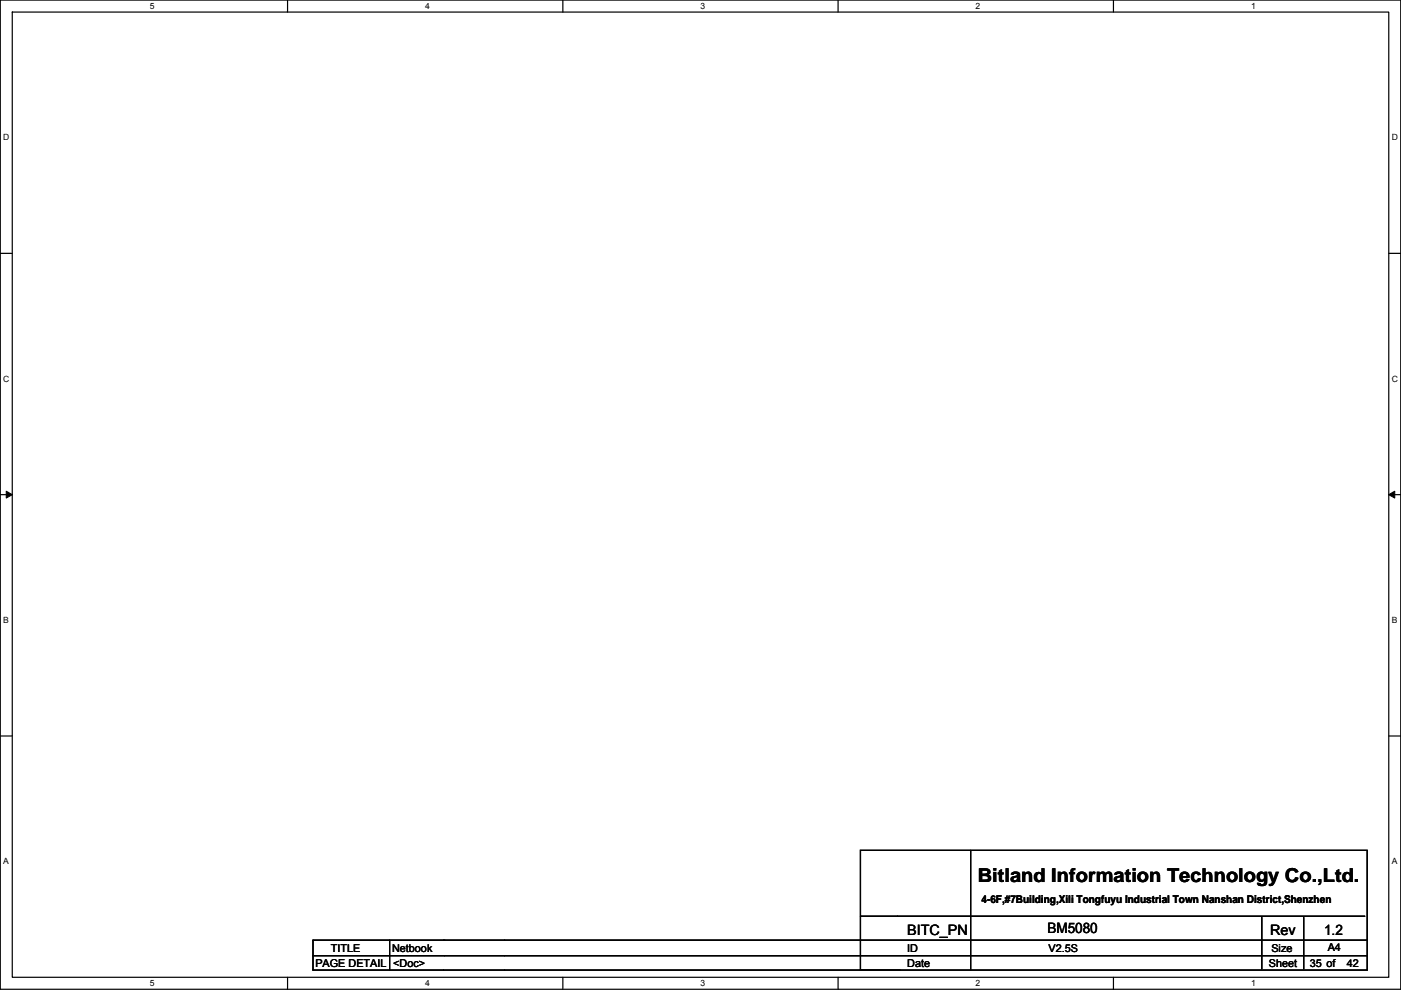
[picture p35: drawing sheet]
<svg xmlns="http://www.w3.org/2000/svg" width="297mm" height="210mm" viewBox="0 0 297 210" stroke-linecap="round" stroke-linejoin="round" font-family="sans-serif">
<defs><g id="words">
<text font-size="4.1" x="207.3" y="187.2">Bitland Information Technology Co.,Ltd.</text>
<g font-size="3">
<text x="222.1" y="197.8">BM5080</text>
<text x="192.3" y="198.3">BITC_PN</text>
<text x="269.3" y="198.3">Rev</text>
<text x="280.7" y="198.3">1.2</text>
</g>
<g font-size="2.3">
<text x="208.1" y="191.6">4-6F,#7Building,Xili Tongfuyu Industrial Town Nanshan District,Shenzhen</text>
<text x="70.2" y="202">TITLE</text>
<text x="83.1" y="202">Netbook</text>
<text x="192.3" y="202">ID</text>
<text x="222.3" y="202">V2.5S</text>
<text x="269.6" y="202">Size</text>
<text x="281.5" y="201.7">A4</text>
<text x="66.9" y="205">PAGE DETAIL</text>
<text x="83.4" y="205">&lt;Doc&gt;</text>
<text x="192.3" y="205">Date</text>
<text x="269" y="205">Sheet</text>
<text x="277.7" y="205">35 of</text>
<text x="285.6" y="205">42</text>
</g>
<g font-size="1.8">
<text x="31.8" y="1.9">5</text>
<text x="90.1" y="1.9">4</text>
<text x="148.5" y="1.9">3</text>
<text x="206.9" y="1.9">2</text>
<text x="265.2" y="1.9">1</text>
<text x=".7" y="29.8">D</text>
<text x="295.1" y="29.8">D</text>
<text x=".7" y="81">C</text>
<text x="295.1" y="81">C</text>
<text x=".7" y="132.1">B</text>
<text x="295.1" y="132.1">B</text>
<text x=".7" y="183.3">A</text>
<text x="295.1" y="183.3">A</text>
<text x="31.8" y="209.2">5</text>
<text x="90.1" y="209.2">4</text>
<text x="148.5" y="209.2">3</text>
<text x="206.9" y="209.2">2</text>
<text x="265.2" y="209.2">1</text>
</g>
</g></defs>
<path d="M.1 0h296.9v209.8h-296.9zM2.6 2.6h291.8v204.7h-291.8z" fill="none" stroke="#000" stroke-width=".25"/>
<g fill="#fff">
<path d="M31.8 .3h1v2h-1z"/>
<path d="M31.8 207.5h1v2.1h-1z"/>
</g>
<path d="M61 0v2.6M61 207.3v2.5" fill="none" stroke="#000" stroke-width=".25"/>
<g fill="#fff">
<path d="M90.1 .3h1v2h-1z"/>
<path d="M90.1 207.5h1v2.1h-1z"/>
</g>
<path d="M119.3 0v2.6M119.3 207.3v2.5" fill="none" stroke="#000" stroke-width=".25"/>
<g fill="#fff">
<path d="M148.5 .3h1v2h-1z"/>
<path d="M148.5 207.5h1v2.1h-1z"/>
</g>
<path d="M177.7 0v2.6M177.7 207.3v2.5" fill="none" stroke="#000" stroke-width=".25"/>
<g fill="#fff">
<path d="M206.9 .3h1v2h-1z"/>
<path d="M206.9 207.5h1v2.1h-1z"/>
</g>
<path d="M236.1 0v2.6M236.1 207.3v2.5" fill="none" stroke="#000" stroke-width=".25"/>
<g fill="#fff">
<path d="M265.2 .3h1v2h-1z"/>
<path d="M265.2 207.5h1v2.1h-1z"/>
<path d="M.7 28.2h1.3v2h-1.3z"/>
<path d="M295.1 28.2h1.3v2h-1.3z"/>
<path d="M.7 79.3h1.3v2.1h-1.3z"/>
<path d="M295.1 79.3h1.3v2.1h-1.3z"/>
</g>
<path d="M.1 53.7h2.5M294.4 53.7h2.6" fill="none" stroke="#000" stroke-width=".25"/>
<g fill="#fff">
<path d="M.7 130.5h1.2v2h-1.2z"/>
<path d="M295.1 130.5h1.2v2h-1.2z"/>
</g>
<path d="M.1 104.9h2.5M294.4 104.9h2.6" fill="none" stroke="#000" stroke-width=".25"/>
<path d="M1.3 104.2l1.3 .7-1.3 .7zM294.4 104.9l1.3-.7v1.4z" fill="#000" stroke="#000" stroke-width=".21"/>
<g fill="#fff">
<path d="M.7 181.7h1.2v2h-1.2z"/>
<path d="M295.1 181.7h1.2v2h-1.2z"/>
</g>
<path d="M.1 156.1h2.5M294.4 156.1h2.6M82.6 199.4v6.4M182.4 194.3h107M182.4 180.4h107.5v25.4h-107.5zM205.8 180.4v25.4M267.5 194.6v10.9M276.4 194.6v10.9M289.9 199.4h-223.5v6.4h124.4M66.4 202.7h223.5" fill="none" stroke="#000" stroke-width=".25"/>
<use href="#words"/>
</svg>
